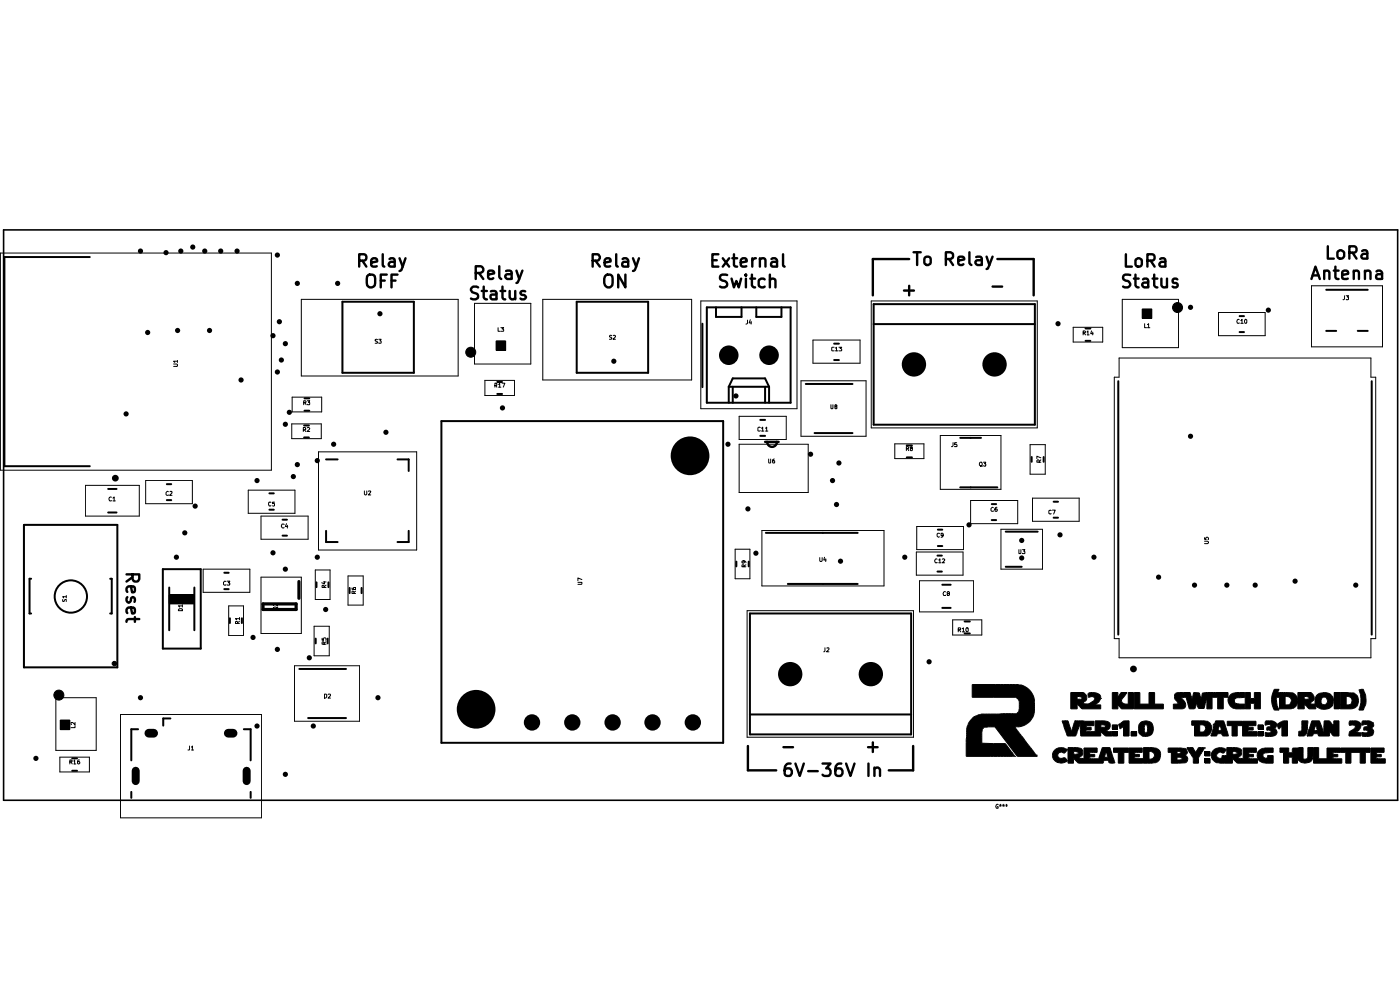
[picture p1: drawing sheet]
<svg xmlns="http://www.w3.org/2000/svg" width="297mm" height="210mm" viewBox="0 0 297 210" stroke-linecap="round" stroke-linejoin="round" font-family="sans-serif">
<g fill="none" stroke="#000" stroke-width=".21">
<path d="M.1 53.7h57.5v46h-57.5zM36.8 77.2h.7l.2 .2-.1 .3h-.8M37.7 76.6h-.9l.3 .3M37.7 76.5v.4M63.9 63.5h33.3v16.3h-33.3zM80.1 72.1h-.5v.2l.5 .3-.1 .2h-.4M80.3 72h.6l-.3 .3 .3 .1v.3h-.6M100.7 64.3h11.9v12.9h-11.9zM105.2 72.3h2.1v2h-2.1zM105.7 69.5v.8h.4M106.3 69.5h.5l-.3 .3 .3 .1v.3l-.5 .1M115.1 63.5h31.6v17.1h-31.6z"/>
<path d="M129.8 71.2l-.3-.1-.2 .2 .5 .4-.1 .3h-.4M130.1 71.2h.5v.3l-.6 .5h.6M148.7 63.8h20.4v22.9h-20.4zM158.6 67.9v.7l-.4 .1M159.2 67.8l-.3 .7h.5M159.3 68.2v.5M172.5 72.1h10v4.9h-10zM177 73.7h-.6v.6l.6 .1M177.2 73.8l.3-.1v.7M177.2 74.4h.5M178 73.7h.6l-.4 .2 .4 .2v.2l-.6 .1M184.8 63.8h35.2v27h-35.2z"/>
<path d="M227.7 69.4h6.2v3.2h-6.2zM229.8 70.6h.4l.1-.2-.2-.2h-.3v.8M230 70.6l.3 .4M230.6 70.4l.2-.2v.8M230.6 71h.5M231.6 70.2l-.2 .6h.5M231.8 70.4v.6M237.4 75.9h53.4v4.1h1v55.5h-1v4h-53.4v-4h-1v-55.5h1zM238.1 63.5h11.9v10.2h-11.9zM242.3 65.5h2v2.1h-2zM242.8 68.7v.8h.4M243.4 68.8l.3-.1v.8"/>
<path d="M243.4 69.5h.5M258.5 66.3h9.9v4.9h-9.9zM262.9 67.8l-.2-.1a.5 .5 0 0 0-.1 .9l.3-.1M263.2 68l.3-.3v.9M263.2 68.6h.5M264.1 67.8l.2-.1 .2 .2-.1 .6a.39 .39 0 0 1-.4-.2 .39 .39 0 0 1 .1-.5zM278.2 60.6h15.1v13h-15.1zM285.2 62.7v.7l-.3 .2M285.6 62.7h.5l-.3 .3 .3 .1v.4h-.5M61.9 89.9h6.3v3.1h-6.3zM62 84.2h6.2v3.2h-6.2zM64.3 91.2l.6-.1v-.3l-.6-.1v.8"/>
<path d="M64.4 85.4h.5v-.2l-.1-.2h-.4v.9M64.6 91.2l.3 .3M64.7 85.4l.2 .5M65.2 85h.5l-.3 .3 .3 .1v.4h-.5M65.2 90.8l.3-.1 .2 .2-.6 .6h.6M67.6 95.8h20.8v20.9h-20.8zM102.9 80.7h6.2v3.2h-6.2zM105 81.8l.4-.1-.1-.4h-.3v.8M105.2 81.8l.2 .3M105.7 81.5l.3-.2v.8M105.7 82.1h.6M106.5 81.3h.6l-.3 .8"/>
<path d="M156.8 88.3h10v4.9h-10zM156.8 94.2h14.6v10.3h-14.6zM161.3 90.7l-.3-.1-.2 .2v.6h.5M161.5 90.8l.3-.2v.8M161.5 91.4h.6M162.4 90.8l.2-.2v.8M162.4 91.4h.5M163.1 97.4l.1 .8 .3-.1v-.7M164.3 97.4l-.4 .1v.6h.4v-.4h-.3l-.1 .2M169.9 80.8h13.8v11.7h-13.8zM176.3 85.9l.1 .8 .3-.1v-.7M177.2 86.3l-.1-.4h.4v.3l-.4 .2v.2l.4 .1v-.3l-.1-.1"/>
<path d="M189.8 94.1h6.2v3.2h-6.2zM192.3 95.2h.4l.1-.3-.2-.2h-.3v.9M192.5 95.2l.3 .4M193.3 95.1l-.2-.3h.4v.3l-.4 .1 .1 .4 .3-.1v-.3l-.1-.1M199.5 92.4h12.8v11.4h-12.8zM202.2 93.9v.7l-.4 .1M202.9 93.9h-.4v.4l.4-.1 .1 .5h-.5M207.9 98.1l.4-.1 .1 .6-.2 .3-.4-.3zM207.9 98.7l.5 .3M208.6 98h.5l-.2 .4 .2 .1v.3h-.5M218.5 94.3h3.2v6.3h-3.2zM220.5 98v-.3l-.4-.2-.1 .2v.3h.8"/>
<path d="M220.8 97.1l-.8-.3v.5M220.8 97.5l-.3 .4M18.1 103h11.4v6.5h-11.4zM23.6 105.5l-.1-.1a.47 .47 0 0 0-.4 .3 .47 .47 0 0 0 .2 .6l.3-.1M24 105.7l.2-.3v.9M24 106.3h.5M30.9 101.9h9.9v4.9h-9.9zM35.7 104.3l-.2-.1-.3 .3v.4l.2 .2 .3-.1M36.1 104.3l.3-.1 .1 .4-.5 .5h.5M52.7 104h9.9v4.9h-9.9zM55.4 109.5h10v4.9h-10zM57.5 106.6l-.4-.1-.1 .2 .1 .6h.4"/>
<path d="M58.3 106.5h-.5v.3h.5v.5h-.5M60.3 111.3l-.4-.1a.44 .44 0 0 0-.1 .5 .44 .44 0 0 0 .5 .2M60.8 111.1l-.3 .6h.5M61 111.4v.6M77.3 104.1v.7l.2 .2 .3-.2v-.7M78.1 104.2h.6l-.6 .8h.6M156 116.5h3.1v6.3h-3.1zM157.7 119h.2v.4h-.5v-.4h.2h.5l.1 .4M158.2 119.8l-.4 .3M161.6 112.5h25.9v11.8h-25.9zM173.9 118.3v.7l.2 .1 .3-.1v-.7M174.9 118.2l-.1 .6h.5"/>
<path d="M175.2 118.5v.6M194.4 117.1h9.9v4.9h-9.9zM194.5 111.7h9.9v4.9h-9.9zM198.8 118.6l-.2-.1a.48 .48 0 0 0-.3 .4 .48 .48 0 0 0 .2 .5l.3-.1M199.1 118.8l.3-.3v.9M199.1 119.4h.5M199.3 113.2l-.3-.1-.2 .2v.4l.3 .3 .2-.1M199.9 118.6h.5v.3l-.5 .5h.5M200.1 113.5l-.1 .1h-.4v-.5l.5 .1-.1 .7-.4 .1M205.9 106.2h10v4.9h-10zM210.7 107.7l-.2-.1-.3 .3v.4l.2 .2 .3-.1M211.5 107.6l-.4 .3v.5l.4 .1v-.6h-.3l-.1 .2"/>
<path d="M212.3 112.3h8.8v8.4h-8.8zM216.2 116.6v.8l.4-.1v-.7M216.9 116.6h.5l-.2 .3 .2 .1v.3h-.5M219 105.7h9.9v4.9h-9.9zM223 108.3l-.2-.1-.3 .2v.5l.3 .2 .2-.1M223.3 108.2h.6l-.4 .9M255.5 114.8h.7l.2 .2-.2 .3h-.7M255.5 114v.4l.4 .1-.1-.4 .4-.1 .2 .1-.1 .4M13.3 127.2l.1 .4 .2-.1 .2-.3h.3v.4M14.1 126.6h-.8l.2 .2M14.1 126.3v.5M35.9 126.2h5.3v1.9h-5.3z"/>
<path d="M37.9 129.2l.6-.1 .2 .1v.3h-.9zM38.7 128.5h-.9l.3 .3M38.7 128.3v.5M43.1 120.7h9.9v4.9h-9.9zM47.9 123.4l-.2-.1-.3 .2v.5l.2 .1 .3-.1M48.2 123.3h.6l-.4 .3h.3v.5l-.5-.1M48.5 128.5h3.1v6.3h-3.1zM50.4 132.2v-.3l-.4-.1v.4h.8M50.8 131.2h-.8l.2 .3M50.8 131.8l-.4 .3M50.8 131v.5M55.4 122.4h8.5v12h-8.5z"/>
<path d="M58 128.9l.5-.1 .3 .1a.47 .47 0 0 1-.3 .5 .47 .47 0 0 1-.5-.2zM58.8 128v.5l-.5-.5-.3 .1 .1 .3M58.9 128.8l-.3 .4M66.6 132.8h3.2v6.3h-3.2zM66.9 120.9h3.1v6.3h-3.1zM68.3 135.4v.4h.4l-.1-.3 .4-.2 .2 .2-.1 .3M68.6 123.4h.6M68.7 136.7v-.6h-.3l-.1 .6h.9M68.7 124.6v-.3l-.1-.2-.3 .1v.4h.9M68.8 123.4v.5l-.6-.3M69.2 136.1l-.5 .3M69.2 124.1l-.5 .4"/>
<path d="M73.8 122.2h3.2v6.2h-3.2zM74.7 124.7v.3l.1 .1h.6v-.5h-.4l-.1 .3 .2 .2M75.1 125.9v-.3l-.3-.2-.1 .5h.7M75.4 125.4l-.3 .2M122.6 123.5h.8v.5h-.8M123.4 122.9l-.8-.3v.6M157.8 120.2l-.1-.4-.3 .1v.3h.8M158.5 129.5h35.3v26.9h-35.3zM175 137.4v.7l-.2 .2M175.4 137.5l.4-.1 .1 .4-.6 .5h.6M195.1 123.2h11.4v6.6h-11.4zM200.6 125.6a.43 .43 0 0 0-.5 .2 .43 .43 0 0 0 .1 .5l.4-.1"/>
<path d="M201.1 125.9l-.2-.3 .4-.1 .1 .2-.4 .2-.1 .3 .1 .1h.3l.1-.3-.1-.1M202.1 131.5h6.2v3.2h-6.2zM203.3 133.6l.5-.1v-.2l-.5-.1v.8M203.5 133.6l.3 .4M204.1 133.3l.3-.1v.8M204.1 134h.5M205 133.3h.4v.6l-.2 .1-.2-.1-.1-.2zM11.9 148h8.5v11.2h-8.5zM12.8 152.7h2v2.1h-2zM15.9 153.9v.4h-.8M15.9 153.2v.6l-.5-.6h-.3l.1 .5M25.6 151.6h29.9v21.9h-29.9z"/>
<path d="M40.2 158.2v.8l-.3 .1M40.6 158.5l.2-.3v.9M40.6 159.1h.5M62.5 141.2h13.8v11.8h-13.8zM68.8 147.2h.4a.48 .48 0 0 1 .1 .6 .48 .48 0 0 1-.5 .3zM69.6 147.3h.5v.3l-.5 .5h.5M215.3 154.3h.1M215.3 154.3l4.6 5.9M215.7 151.3h.1M215.7 148.1h.1M215.7 151.3l-7.6 .2a3.8 3.8 0 0 0-3 2.7l-.1 6.2h10.3M215.8 151.3h.1"/>
<path d="M215.8 151.3l.3-.3 .1-.6v-1.6l-.2-.5-.5-.4h-9.3v-2.7h9.8a3.9 3.9 0 0 1 3.5 3.1v2.8a3.8 3.8 0 0 1-4.2 3.1v.1M226 152.9h.1M226.4 156h.1M226.4 159h.1M226.4 159a1.83 1.83 0 0 0-2.2-.2 1.83 1.83 0 0 0-.8 2.2l.9 .7M226.4 159l-.6 .8-.6-.3a.74 .74 0 0 0-.7 1 .74 .74 0 0 0 1.2 .2l.4 .3 .3 .4M226.6 158.6a4.1 4.1 0 0 1 2.9 .3 1.12 1.12 0 0 1-.6 1.8l.2 .2 .9 .1v-2.3h2.7v.9l-1.6 .1v.2l.3 .1h.8v.5h-.8l-.3 .1v.3l2 .1 .7-2.4h1.7l1.1 3.2-1.1 .1-.2-.1-.2-.4-.7-.1-.3 .2-.1 .4h-5.2l-1-1v1h-1.2zM226.6 159.7h1.2M227.2 147.7h1.7l.5 .1 .1 .3M227.2 155.1h.1M227.2 155.1l-.6-2.2h-1.3l1.1 3.1M227.7 154.1h.1"/>
<path d="M227.7 154.1l-.5 1M227.8 159.5a.71 .71 0 0 1 1 .4l-.8 .1-.2-.1zM228 152.9h.1M228 152.9l4.1 .1v.9l-1.7 .1M228 152.9l-.3 1.2M228.5 147.7v.6h.2h.6l.2-.2M229 148.3h.1M229.5 148.1h.1M229.7 149h.1M229.7 149l.1 .2 .7 .2M229.9 148.9h.1M230.3 148.7h.1"/>
<path d="M230.3 148.7l-.6 .3M230.4 154h.1M230.4 154l.1 .3h1v.6h-1v.3h1.8v-2.3a4.1 4.1 0 0 1 3 .3 1.13 1.13 0 0 1-.5 1.8l1.1 .2v.9h-1.4l-1-.9v.9h-4.2l-.1-2.8-1 2.8-1.8-.1M230.5 149.4h.1M231.1 159.8h.1M232.3 154h1.2M233.5 148.2h.1M233.5 148.2a1.01 1.01 0 0 0-1-1.2 1.4 1.4 0 0 0-1.7 .2l.1 .7h.2a.74 .74 0 0 1 1.1 .4l-.3 .5-.7 .4-.7 .2M233.5 148.2a2.01 2.01 0 0 1-1.3 1.3h1.3v.9h-4l-1-1.1v1.1h-1.3v-3.5h2.7l.6 .8v.6l-.2 .4M233.6 153.8h.8l.1 .1v.3l-.9 .1zM234.5 154.2h.1M234.7 159.6h.1"/>
<path d="M234.7 159.6l.3 1h-1.8M234.7 159.6l-.4 1M236 146.9h1.2v1l.6-1h1.3l-.9 1.2a.65 .65 0 0 0 .1 1.1l1.1 .2v-2.5h1.1v3.5h-2.6l-.7-.9v.9h-1.2zM236 153.8h1.1v.9h-1.1zM236 155.2h1.1v.9h-1.1zM236.2 158.7h3.2v.9h-1v2.3h-1.2v-2.3h-1zM237.3 153.7h.1M237.3 153.7l1-.7 1.2-.1v3.2h-1.2v-2l-.7 .5zM237.8 148.6h.1M239.5 158.7h2.8v.9h-1.5l-.2 .2v.1l.4 .1h.7v.5h-.8l-.3 .1v.2l.5 .2h1.5v-2.4h1.9a1.64 1.64 0 0 1 1.6 .8 1.64 1.64 0 0 1-.1 1.8l-.8 .6-.8 .1h-4.9zM239.9 155.2h1.2v.9h-1.2zM240.6 159.8h.1"/>
<path d="M240.6 146.9h1.2v2.5h2v-2.5h1.1v2.5h1.9v1h-6.2zM241.6 154.7h1.1M242.7 154.7h.1M242.9 153.8h.3l.2 .4v1l-.3 .3-.2-.1a1.76 1.76 0 0 1 0-1.6zM247.8 158.7h3.7l.4 .8v.3l-.4 .5a.83 .83 0 0 1 .5 .7 .83 .83 0 0 1-.5 .8l-3 .1v-2.3h-.7zM248.5 159.7h1.2M249.2 147.3l.3-.3 .4-.1h2.6l.4 1.4 .3-1.4 1.2 .1 .4 1.3 .2-1.1 .2-.2 5.3-.1v1h-1v2.5h-1.2v-2.5h-1.2v2.5h-1.1v-2.4l-.6 2.3h-1.1l-.5-1.3-.2 1.2-.3 .2h-1l-.7-2.5-.9 .1v.2a1.39 1.39 0 0 1 .7 1.9l-.5 .3h-2v-1l1-.1-.1-.4a1.66 1.66 0 0 1-.6-1.6zM250 159.9h.1M250.5 159.8h.1M250.5 159.8v-.2l-.3-.2-.5 .1v.4h.3M250.5 159.8l-.5 .1M251.8 158.7h.1"/>
<path d="M251.8 158.7l1.3-.1 .5 .9 .7-.9 1.3 .1M251.8 158.7l.9 1.4a1.83 1.83 0 0 1 .5 1.8h1.1a2.21 2.21 0 0 1 .6-2.2l.7-1M252.8 152.9h2.7a1.65 1.65 0 0 1 1.6 1.3 1.65 1.65 0 0 1-.9 1.8l-2.8 .1v-2.3h-.6zM252.9 148.3h.1M253.1 147.6h.1M255.1 147.1h.1M255.5 155.1h.1M255.5 155.1a.78 .78 0 0 0 .2-.8 .78 .78 0 0 0-.6-.5h-.6v1.5M255.5 155.1l-.2 .2h-1.9M255.6 158.7h.1M255.6 159.4h1.1v1h-1.1zM257.3 154.9h1.1"/>
<path d="M257.4 159.2a2.27 2.27 0 0 1 2.8-.2l-.7 .8-.6-.3a.69 .69 0 0 0-.8 .6 .69 .69 0 0 0 .6 .8l.5-.1v-.5h1.1v-1.7a4.1 4.1 0 0 1 2.9 .3l.2 .2v.9l-.7 .7 .1 .2 .9 .1v-2.3h2.8v.9h-1.5l-.2 .2v.1l.4 .1h.7v.5h-.8l-.3 .1v.2l.5 .2h1.5v.9h-4.3l-1-1v1h-2.7a1.66 1.66 0 0 1-1.6-.9 1.66 1.66 0 0 1 .2-1.8zM257.8 153.6l-.4 .1v.6l.2 .1 .3-.1v-.3h-.2M257.9 152.9h1.7l1 3.2h-1.1l-.4-.5h-.6l-.4 .5h-1.2zM258.1 153.7h.5M258.2 153.9l.1-.1 .2 .1M258.3 153.6v.2M258.4 154.9h.1M258.4 154.9h.7M258.7 153.9h.1M258.7 153.9l.4 1M258.7 153.9l-.3 1M258.8 153.7h.4"/>
<path d="M258.8 153.9l.2-.1 .1 .1M259 153.6v.2M259.1 154.9h.1M259.4 153.7h.4M259.5 153.9l.1-.1 .2 .1M259.6 153.6v.2M260.3 159.7h1.2M260.3 153h3.2v.9h-1v2.2h-1.1v-2.2h-1.1zM261.5 159.6a.62 .62 0 0 1 1 .3l-.8 .1-.2-.1zM261.9 149h.1M262 148.2h.1M262 148.2l.4-.2 1.7-.1v-1a4.6 4.6 0 0 0-2.9 .3 1.77 1.77 0 0 0-.6 1.9 1.77 1.77 0 0 0 1.6 1.3h1.9v-1a3.2 3.2 0 0 1-2.2-.4"/>
<path d="M262 148.2l-.1 .2v.6M263.6 153h2.8v.9l-1.6 .1v.3h1.1v.6h-1.1v.2l1.9 .1v.9h-3.1zM264.2 146.9h1.1v1.3h.8v-1.3h1.3v3.5h-1.3v-1.2h-.8v1.2h-1.1zM264.8 154h.1M264.8 159.8h.1M266.9 153.8h1.1v.9h-1.1zM266.9 155.2h1.1v.9h-1.1zM268.7 154.6h.1M270.3 146.2h1.1l-.3 .7 3.2 .1a1.89 1.89 0 0 1 .6 2.9l-.4 .3-.7 .2h-2.4v-2.5h-.6v.5a3.9 3.9 0 0 0 .6 2.2h-1.1a4.4 4.4 0 0 1 0-4.4zM270.4 154.4h.1M270.4 154.4l-.1 .1a.84 .84 0 0 1 .6 .9 .84 .84 0 0 1-.7 .7h-1.8v-.7h1.1l.2-.1-.3-.4h-.7v-.6l.6-.1 .3-.3a.8 .8 0 0 0-1.2-.1v-.6l.2-.3h1.3l.4 .2 .6 .6a2.55 2.55 0 0 1 2.2-.8v3.2h-1.2v-2l-.6 .5M270.4 154.4l.5-.6 .4 .8"/>
<path d="M271.2 150.3h.1M271.3 154.6h.1M271.4 149.5h1.9a.95 .95 0 0 0 .6-1.2 .95 .95 0 0 0-1.3-.6v1.8M275.3 147.7h1.9l.3 .1 .2 .3M276.2 152.9h1.3l-.1 1.7a1.47 1.47 0 0 1-.8 1.5h-1.1v-.9l.4-.1 .3-.2zM276.7 147.7v.5l.2 .1h.6l.2-.2M277.2 148.3h.1M277.3 156.1h.1M277.6 154.9l.7-2h1.6l.9 2.7 .1-2.7h1.1l.9 1.1 .1-1.1h1.1v3.2h-1.2l-.9-1.1v1.1h-2.3l-.2-.5h-.7l-.4 .5h-1.1M277.6 154.9l-.3 1.2M277.6 154.9h1.1M277.7 148.1h.1"/>
<path d="M277.9 149h.1M277.9 149l.3 .4h.8v-1.1a1.68 1.68 0 0 1 1.9-1.4 1.81 1.81 0 0 1 2 2 1.81 1.81 0 0 1-2.3 1.6l-1.2-.6M278 148.9h.1M278 148.9a.93 .93 0 0 0 .8-.7 .93 .93 0 0 0-.3-1l-.4-.3h-2.8v3.5h1.4v-1.1l1 1.1h1.4v-.7l.3 .2M278 148.9l-.1 .1M278.6 158.6h1.1v2.4h1.8v-2.3h2.8v.9l-1.6 .1v.2l.3 .1h.8v.5h-.9l-.2 .1v.3l1.9 .1v.9h-6zM278.7 154.9h.1M278.7 154.9h.8M279 148.7h1.2M279.1 153.9h.1M279.1 153.9l.4 1M279.1 153.9l-.4 1"/>
<path d="M279.4 149.9h.1M279.5 154.9h.1M280.5 148a.77 .77 0 0 1 1 .3 .77 .77 0 0 1-.2 1 .77 .77 0 0 1-1.1-.2v-.5zM281.4 149.3h.1M282.7 159.8h.1M283 146.9h1.1v3.5h-1.1zM284.3 146.9l2 .1a1.62 1.62 0 0 1 1.8 2.2 1.48 1.48 0 0 1-1.4 1.2h-2.4zM284.3 149.5l2.1-.1 .3-.1 .2-.7a.96 .96 0 0 0-1.3-.9v1.8M284.4 158.7h6.3v.9h-1.1v2.3h-1.1v-2.3h-1.9v2.3h-1.1v-2.3h-1.1zM286.3 153.8h.1M286.3 153l1.5-.1a1.17 1.17 0 0 1 .9 1.2 1.17 1.17 0 0 1-.9 1.1l-.4 .2h1.3v.7h-2.5l.1-.8 .3-.3a1.12 1.12 0 0 0 .9-1l-.6-.2h-.6zM288.3 146.3l.9-.1a4.7 4.7 0 0 1 0 4.4h-.9a5.4 5.4 0 0 0 0-4.3z"/>
<path d="M289.3 154.6h.1M290.8 158.7h2.8v.9l-1.7 .1v.2l.3 .1h.8v.5h-.8l-.3 .1v.2l.5 .2h1.5v.9h-3.1zM291 154.6h.1M291.3 153.3h.1M291.3 153.3l-.8-.4h-1.4l-.1 .1-.1 .8h.4a.6 .6 0 0 1 .9 .1l-.1 .2-.6 .1-.2 .1v.6h.7l.2 .3-.2 .2h-1.1l.1 .7a3.4 3.4 0 0 0 2.2-.1l.1-.4a.71 .71 0 0 0-.3-1M291.3 153.3l.1 .7-.4 .6M291.9 159.8h.1M12.7 160.6h6.3v3.1h-6.3zM14.8 161.6h.4v-.4h-.4v.9M15.1 161.6l.2 .5M15.7 161.5l.1-.3v.9M15.7 162.1h.4"/>
<path d="M16.8 161.2l-.3 .1-.1 .6 .2 .2 .3-.2-.1-.4h-.3l-.1 .2M211.8 170.7l-.1-.1a.48 .48 0 0 0-.4 .3 .48 .48 0 0 0 .1 .5h.4v-.3h-.2M212 170.8h.4M212.1 171l.2-.1v.1M212.3 170.6v.3M212.7 170.8h.4M212.8 171l.1-.1 .1 .1M212.9 170.6v.3M213.4 170.8h.3M213.4 171l.1-.1 .1 .1M213.5 170.6v.3M215.3 160.4h.1"/>
<path d="M219.9 160.2h.1M219.9 160.2l.1 .2h-4.2l-4.7-6.2h-1.5a1.17 1.17 0 0 0-1.3 1.1v2.3l5 .1 2 2.7M224.3 161.7h.1M226.4 161.4h.1M226.4 161.4l-.3 .2a2.49 2.49 0 0 1-1.8 .1M244.7 160.8h.1M244.7 160.8a.78 .78 0 0 0 .2-.8 .78 .78 0 0 0-.6-.6h-.5v1.6M244.7 160.8l-.6 .2h-4.6M248.5 161h1.2M249.9 160.6l.8 .2 .1 .2-.4 .2h-.6l-.1-.3zM251.5 160.3h.1M255.6 161h1.1v.9h-1.1z"/>
<path d="M268.1 160.7h.1M268.1 160.7l-.2-.5 .2-.3 .3-.2 1.7-.1v-.9h-1.8a1.61 1.61 0 0 0-1.6 1.7 1.61 1.61 0 0 0 1.8 1.5h1.6v-1.6h-1.2v.5l-.3 .1M268.1 160.7l.5 .2M268.6 160.9h.1M275.3 161.4h.1M275.3 161h.1M275.3 161a1.89 1.89 0 0 0 3.1 .1l.2-.8v-1.7h-1.1v1.8a.63 .63 0 0 1-.4 .6 .63 .63 0 0 1-.7 0v-2.4l-2.1 .1-.1 .2v.8h-.8v-1h-1.9v.9h.8v2.3h1.1v-1.3h.8v1.3h1.1v-.5M275.3 161v.4M282.7 160.6h.1"/>
<circle cx="99.9" cy="74.7" r="1.06"/>
<circle cx="249.8" cy="65.2" r="1.06"/>
<circle cx="12.5" cy="147.4" r="1.06"/>
<circle cx="24.3" cy="140.8" r=".47"/>
<circle cx="243.1" cy="154.6" r="1.7"/>
</g>
<path d="M.8 48.8h295.7v121h-295.7z" fill="none" stroke="#000" stroke-width=".34"/>
<g fill="none" stroke="#000" stroke-width=".51">
<path d="M76.2 55.3h1a.7 .7 0 0 0 .5-.7 .7 .7 0 0 0-.5-.7h-1v2.7M76.9 55.3l.8 1.3M77.9 58.6a.94 .94 0 0 1 1-.3 .94 .94 0 0 1 .7 .8v.9a.89 .89 0 0 1-.9 1 .89 .89 0 0 1-.9-1zM78.7 55.7l1.3-.2-.1-.6-.2-.1h-.5l-.5 .4v1l.5 .4 .7-.1M80.8 59.5h.8M81.2 53.9v2.3l.1 .3 .2 .1M82 58.3h-1.2v2.7M82.6 54.9l.3-.1h.5l.3 .1v1.7M83.1 59.5h.8M83.7 55.5h-.8a.54 .54 0 0 0-.4 .4 .54 .54 0 0 0 .1 .6h1.1M84.3 58.3h-1.2v2.7M84.8 54.8l.6 1.8"/>
<path d="M86 54.8l-.8 2.4-.4 .3M100.9 57.9h1a.73 .73 0 0 0 .7-.7 .73 .73 0 0 0-.7-.7h-1v2.7M101.6 57.9l.9 1.3M103.5 58.3l1.3-.3-.2-.5-.7-.1-.3 .1-.1 .2 .1 1.3 .3 .2h.5l.2-.2M105.9 56.5v2.3l.4 .4M107.4 57.5h1l.1 .2v1.5M108.5 58l-.2 .2-.9 .1a.54 .54 0 0 0-.2 .5 .54 .54 0 0 0 .4 .4h.7l.2-.2M109.6 57.4l.6 1.8M110.8 57.4l-.9 2.4-.3 .2M125.7 55.3h1a.7 .7 0 0 0 .6-.7 .7 .7 0 0 0-.6-.7h-1v2.7M126.3 55.3l1 1.3M128.3 55.7l1.2-.2v-.6l-.3-.1h-.5l-.4 .4v1l.4 .4 .8-.1"/>
<path d="M128.4 58.6a.88 .88 0 0 1 .9-.4 .88 .88 0 0 1 .7 .9v.9a.9 .9 0 0 1-1.1 1l-.3-.2a1.9 1.9 0 0 1-.2-2.2zM130.7 53.9v2.3l.1 .3 .3 .1M132.1 54.9l.2-.1h.5l.3 .1 .2 .3v1.4M132.7 58.3v2.7l-1.6-2.7v2.7M133.3 55.5h-1a.55 .55 0 0 0-.3 .5 .55 .55 0 0 0 .3 .6l1-.1M134.3 54.8l.7 1.8M135.6 54.8l-.9 2.4-.4 .3M151.1 55.2h1M152.4 53.9h-1.3v2.7h1.3M153.3 54.8l1.4 1.8M154.3 58.3a1.24 1.24 0 0 0-1.5 .2 .68 .68 0 0 0 .4 1 .89 .89 0 0 1 1.1 1l-.1 .2-.4 .3h-.7l-.4-.2M154.7 54.8l-1.4 1.8"/>
<path d="M155.2 59.1l.5 1.9 .5-1.4 .5 1.4 .5-1.9M155.4 54.8h1M155.7 53.9v2.3l.2 .3 .5 .1M157.1 55.7l1.3-.2-.1-.6-.2-.1h-.5l-.5 .4v1l.5 .4 .7-.1M158.2 58.3h-.1l.1 .2v-.2v.2M158.2 59.1v1.9M159.2 59.1h1M159.5 58.3v2.2l.4 .5h.3M159.6 54.8v1.8M160.4 54.8l-.7 .2-.1 .3M161.2 55a.69 .69 0 0 1 1.2 .2v1.4M161.2 54.8v1.8"/>
<path d="M162.2 59.3a.86 .86 0 0 0-1.2 .1v1.1a.87 .87 0 0 0 1 .5l.2-.2M163.3 59.4a.69 .69 0 0 1 1.2 .1v1.5M163.3 58.3v2.7M163.7 54.9l.2-.1h.5l.3 .1 .1 .3v1.4M164.8 55.5h-.9a.55 .55 0 0 0-.3 .5 .55 .55 0 0 0 .3 .6l.9-.1M166.1 53.9v2.3l.1 .3 .3 .1M192.9 54.9h-7.7v7.8M193.8 53.5h1.5M194.6 53.5v2.7M196.2 54.7a.72 .72 0 0 1 .7-.3 .72 .72 0 0 1 .5 .5v.8a.7 .7 0 0 1-.6 .5 .7 .7 0 0 1-.7-.5zM200.7 54.9h1l.2-.1a.72 .72 0 0 0 .3-.7 .72 .72 0 0 0-.5-.6h-1v2.7M201.3 54.9l.9 1.3"/>
<path d="M203.3 55.3l1.3-.3-.2-.5-.8-.1-.2 .1-.1 .3 .1 1.2 .2 .2h.5l.3-.2M205.7 53.5v2.3l.4 .4M207.1 54.5h1l.2 .3v1.4M208.3 55l-.3 .2-.9 .1a.54 .54 0 0 0-.2 .5 .54 .54 0 0 0 .4 .4h.7l.3-.2M209.3 54.4l.6 1.8M210.6 54.4l-1 2.4-.3 .3M211.6 54.9h7.7v7.8M238.8 53.9v2.7h1.3M239.8 58.3a1.04 1.04 0 0 0-1.5 .5 .6 .6 0 0 0 .5 .7 .89 .89 0 0 1 1 1l-.5 .5h-.7l-.3-.2M240.5 59.1h1.1M240.9 58.3v2.2l.4 .5h.3M241 55a.72 .72 0 0 1 .7-.2 .72 .72 0 0 1 .5 .5v.7a.7 .7 0 0 1-.6 .6 .7 .7 0 0 1-.7-.6z"/>
<path d="M242.5 59.3l.2-.2h.5l.3 .2 .1 1.7M243.4 55.3h1a.7 .7 0 0 0 .6-.7 .7 .7 0 0 0-.6-.7h-1v2.7M243.6 59.8l-.3 .1-.8 .1a.54 .54 0 0 0-.2 .6 .54 .54 0 0 0 .4 .4h.6l.3-.2M244.1 55.3l.8 1.3M244.5 59.1h1M244.9 58.3v2.2l.4 .5h.2M246.1 54.9l.3-.1h.5l.2 .1 .1 1.7M246.4 59.1v1.4l.1 .3 .7 .2 .4-.3M247.2 55.5h-.8a.54 .54 0 0 0-.4 .4 .54 .54 0 0 0 .1 .6h1.1M247.6 59.1v1.9M249.8 59.3l-.7-.2-.3 .4v.4l1 .3v.6l-.3 .2h-.5l-.2-.2M278.2 59.2l.9-2.6 .9 2.6"/>
<path d="M278.5 58.4h1.2M280.9 57.7l.4-.3 .6 .2 .1 1.6M280.9 57.4v1.8M281.7 52.2v2.7h1.3M283 57.4h1M283.3 56.6v2.2l.2 .3 .5 .1M283.8 53.3a.8 .8 0 0 1 1.4 .3v.8a.76 .76 0 0 1-.8 .5 .76 .76 0 0 1-.7-.5zM284.7 58.3l1.3-.2-.1-.5-.2-.2-.9 .2-.1 1.2 .1 .3 .4 .1 .7-.1M286.3 53.6h1a.7 .7 0 0 0 .5-.7 .7 .7 0 0 0-.5-.7h-1v2.7M286.9 53.6l.9 1.3M287.2 57.7l.3-.3 .7 .2 .1 1.6M287.2 57.4v1.8"/>
<path d="M289 53.3l.2-.2h.5l.3 .2 .1 1.6M289.6 57.7a.69 .69 0 0 1 1.1 .1v1.4M289.6 57.4v1.8M290.1 53.8h-.9a.54 .54 0 0 0-.4 .4 .54 .54 0 0 0 .2 .6h1.1M292 57.6l.3-.2h.5l.2 .2 .2 .2v1.4M293.2 58.1l-.9 .1a.55 .55 0 0 0-.4 .5 .55 .55 0 0 0 .4 .5l.9-.1M101.4 61l-.3-.2h-.7l-.3 .2a.62 .62 0 0 0 .1 1l1 .3a.67 .67 0 0 1 .2 .7 .67 .67 0 0 1-.5 .5l-1-.2M102.2 61.7h1.1M102.6 60.8v2.3l.4 .4h.3M104.1 61.8h1.1l.1 .3v1.4M105.3 62.3l-.2 .2h-.7a.54 .54 0 0 0-.4 .5 .54 .54 0 0 0 .4 .5h.7l.2-.2M106.2 61.7h1"/>
<path d="M106.6 60.8v2.3l.1 .2 .5 .2M108.1 61.7v1.4a.67 .67 0 0 0 .6 .4 .67 .67 0 0 0 .6-.3M109.3 61.7v1.8M111.4 61.8a.65 .65 0 0 0-1 .4l.2 .3a.88 .88 0 0 1 1 .6l-.4 .4h-.5l-.3-.2M191.8 61.6h2.1M192.9 60.6v2.1M210.6 60.8h2M162.3 93.7h2.9M162.8 93.8a1.02 1.02 0 0 0 1 1 1.02 1.02 0 0 0 1-1M26.8 121.8h2.7v1.1l-.1 .2a.72 .72 0 0 1-.7 .3 .72 .72 0 0 1-.6-.5v-1.1M27 126.7l-.2 .2v.5l.5 .4a.62 .62 0 0 0 .5-.7l.1-.3 .4-.1a.72 .72 0 0 1 .2 1M27.8 124.4l.2 1.2h.5l.1-.8-.3-.4h-1l-.3 .1-.2 .3v.5l.2 .3"/>
<path d="M27.8 128.9l.2 1.2 .5-.1 .1-.7-.3-.4h-1l-.3 .1-.2 .3v.5l.2 .2M28.1 122.4l-1.3 1M28.6 130.9v1M29.5 131.3h-2.2l-.3 .1-.2 .5M158.7 158.2v5.2h6M166.2 158.5h2M184.1 158.5h2.1M185.2 157.5v2M193.7 158.2v5.2h-5.1M167.7 162a1 1 0 0 0-1.2 1.1v1.2a.86 .86 0 0 0 1.3 0l.2-.2v-.6l-.3-.4a.99 .99 0 0 0-1.2 .1v.3M168.7 162l1 2.6 .8-2.6M171.4 163.6h2.1"/>
<path d="M174.5 162h1.7l-.9 1 .6 .1 .3 .4v.6l-.3 .4-1 .1-.4-.3M178.5 162a1 1 0 0 0-1.3 1.1l.1 1.2a.86 .86 0 0 0 1.3 0l.1-.2v-.6l-.2-.4a.99 .99 0 0 0-1.2 .1l-.1 .3M179.5 162l.9 2.6 .9-2.6M184.2 162v2.6M185.5 163.1a.69 .69 0 0 1 1.2 .1v1.4M185.5 162.8v1.8"/>
</g>
<g fill="none" stroke="#000" stroke-width=".42">
<path d="M19 54.5h-18.1v44.4h18.1M72.6 64h15.2v15.1h-15.2zM122.3 64h15.2v15.1h-15.2zM149 68.7v13.4M149.9 65.2h17.8v20.2h-17.8zM151.9 65.2v2h5.4v-2M160.4 65.2v2h5.4v-2M177 72.9h1M177 76.4h1M185.3 64.5h34.2v25.6h-34.2zM185.3 68.7h34.2M230.3 72.3h1"/>
<path d="M230.3 69.7h1M263 67.1h.9M263 70.4h.9M281.3 70.2h2.2M281.3 61.5h8.9M288 70.2h2.2M64.5 92.8h1M64.5 90.3h1M64.6 84.5h1M64.6 87.1h1M69.2 97.5h2.4M84.3 97.5h2.4v2.4"/>
<path d="M93.6 89.3h59.8v68.3h-59.8zM105.5 81h1M105.5 83.6h1M154.6 82l.8-1.7h6.9l.9 1.7M154.6 82v3.4M154.6 82h8.6M155.4 82v3.4M161.3 89.1h1M161.3 92.5h1M162.3 82v3.4M163.2 82v3.4M170.9 81.4h9.9"/>
<path d="M172.8 91.9h8M192.4 97h1.1M192.4 94.5h1.1M203.7 92.9h4.4M218.9 96.9v1.1M221.4 96.9v1.1M237.2 80.9v53.7M291 80.9v53.7M5.1 111.3h19.8v30.3h-19.8zM22.9 103.7h1.8M22.9 108.7h1.8M35.4 102.7h.9"/>
<path d="M35.4 106.1h.9M57.1 108.1h1M57.1 104.6h1M59.9 110.2h1M59.9 113.6h1M69.2 112.6v2.4h2.4M86.7 112.6v2.4h-2.4M156.2 119.1v1M158.8 119.1v1M162.5 113h19.4M198.9 117.9h.9M199 115.8h.9"/>
<path d="M199 112.4h.9M203.7 103.4h7.9M210.4 110.3h.9M210.4 106.9h.9M213.4 112.8h6.7M223.5 106.4h1M223.5 109.8h1M6.6 122.8h-.3v7.3h.3M23.4 122.8h.3v7.3h-.3M34.5 120.7h8.1v16.9h-8.1zM35.9 124.6v9.1M41.2 124.6v9.1"/>
<path d="M47.6 121.5h.9M47.6 125h.9M48.8 131.1v1.1M51.3 131.1v1.1M67 135.5v1M67.1 123.5v1M69.5 135.5v1M69.7 123.5v1M74.2 124.7v1.1M76.7 124.7v1.1M159.1 130.1h34.2v25.7h-34.2zM167.1 123.9h14.8"/>
<path d="M198.9 121.2h.9M199.9 124h1.8M199.9 128.9h1.8M204.6 131.8h1.1M204.6 134.4h1.1M213.4 120.2h3.3M29.3 154.7h-1.4v6.6M36.2 152.4h-1.6v1.5M51.7 154.7h1.5v6.6M63.5 141.9h9.9M65.4 152.3h8M159.1 151.6h34.2"/>
<path d="M15.3 160.9h1M15.3 163.5h1M27.9 168v1.2M53.2 168v1.2"/>
<circle cx="15" cy="126.5" r="3.4"/>
</g>
<g fill="#000">
<path d="M105.2 72.3h2.1v2h-2.1zM242.3 65.5h2v2.1h-2zM35.9 126.2h5.3v1.9h-5.3zM12.8 152.7h2v2.1h-2zM206.2 145.2h9.8a3.9 3.9 0 0 1 3.5 3.1v2.8a3.8 3.8 0 0 1-4.2 3.1l4.7 6.2h-4.2l-4.7-6.2h-1.5a1.17 1.17 0 0 0-1.3 1.1v2.3l5 .1 2 2.7h-10.3l.1-5.9a3.8 3.8 0 0 1 2.7-2.9l7.8-.2a.97 .97 0 0 0 .6-1v-1.6l-.2-.5-.5-.4h-9.3zM223.9 158.9a2.1 2.1 0 0 1 2.5 .1l-.6 .8-.6-.3a.74 .74 0 0 0-.7 1 .74 .74 0 0 0 1.2 .2l.3 .1 .4 .6a1.82 1.82 0 0 1-2.2 .3 1.82 1.82 0 0 1-.8-2zM225.3 152.9h1.3l.6 2.2 .8-2.2 4.1 .1v.9l-1.7 .1 .1 .3h1v.6h-1v.3h1.8v-1.2h1.2l.1 .3h.8l.1-.1v-.3a.83 .83 0 0 0-1 0l-1.2 .1v-1.1a4.1 4.1 0 0 1 3 .3 1.13 1.13 0 0 1-.5 1.8l1.1 .2v.9h-1.4l-1-.9v.9h-4.2l-.1-2.8-1 2.8h-1.6l-.3-.2zM226.6 158.6a4.1 4.1 0 0 1 2.9 .3 1.12 1.12 0 0 1-.6 1.8l.2 .2 .9 .1v-2.3h2.7v.9l-1.6 .1v.2l.3 .1h.8v.5h-.8l-.3 .1v.3l2 .1 .1-.4h1.8l-.3-1-.4 1h-1.1l.6-2h1.7l1.1 3.2-1.1 .1-.2-.1-.4-.5h-.5l-.3 .2-.1 .4h-5.2l-1-1v1h-1.2v-2.2h1.2l.2 .3 .7-.1 .1-.2a.88 .88 0 0 0-1-.2v.2h-1.2zM227.2 146.9h2.7a1.1 1.1 0 0 1 .7 1.1 1.1 1.1 0 0 1-.9 1l.1 .2a1.83 1.83 0 0 0 2.4-1.1 1.01 1.01 0 0 0-1.3-.2v-.2a.52 .52 0 0 1-.1-.5 .52 .52 0 0 1 .5-.3 2.18 2.18 0 0 1 2.2 .8 1.82 1.82 0 0 1-1.3 1.8h1.3v.9h-4l-1-1.1v1.1h-1.3v-2.7h1.3v.6h.2h.6l.2-.1-.1-.4-.5-.1h-1.7zM236 155.2h1.1v.9h-1.1zM236 153.8h1.1v.9h-1.1zM236 146.9h1.2v1l.6-1h1.3l-.9 1.2a.65 .65 0 0 0 .1 1.1l1.1 .2v-2.5h1.1v3.5h-2.6l-.7-.9v.9h-1.2z"/>
<path d="M236.2 158.7h3.2v.9h-1v2.3h-1.2v-2.3h-1zM237.3 153.7l1-.7 1.2-.1v3.2h-1.2v-2l-.7 .5zM239.9 155.2h1.2v.9h-1.2zM240.6 146.9h1.2v2.5h2v-2.5h1.1v2.5h1.9v1h-6.2zM242.1 153.2a1.68 1.68 0 0 1 2 0 1.68 1.68 0 0 1 .5 2 1.61 1.61 0 0 1-1.5 1.1 1.61 1.61 0 0 1-1.5-1.1v-.5h1.1v.4l.3 .4 .4-.3v-1l-.1-.4-.2-.1a.86 .86 0 0 0-.4 1h-1.1a1.4 1.4 0 0 1 .5-1.5zM239.5 158.7h2.8v.9h-1.5l-.2 .2v.1l.4 .1h.7v.5h-.8l-.3 .1v.2l.5 .2h1.5v-2.4h1.3a2.06 2.06 0 0 1 2.2 .8 1.75 1.75 0 0 1-.9 2.4l-5.7 .1v-.9h4.6a.81 .81 0 0 0 .8-.7 .81 .81 0 0 0-.6-.9h-.5v1.6h-4.3zM247.8 158.7h3.7l.4 .8v.3l-.4 .5a.83 .83 0 0 1 .5 .7 .83 .83 0 0 1-.5 .8l-3 .1v-.9h1.2l.1 .2h.6l.4-.3a.91 .91 0 0 0-1-.2l-.1 .3h-1.2v-1.3h1.2v.2h.3l.5-.1v-.2l-.3-.2h-.3l-.2 .3-1.9-.1zM251.8 158.7l1.3-.1 .6 .9 .6-.9h1.2l.1 .1-.9 1.3a1.9 1.9 0 0 0-.4 1.9h-1.1a2.5 2.5 0 0 0-1-2.5zM249.2 147.3l.3-.3 .4-.1h2.6l.4 1.4 .3-1.4 1.2 .1 .4 1.3 .2-1.1 .2-.2 5.3-.1v1h-1v2.5h-1.2v-2.5h-1.2v2.5h-1.1v-2.4l-.6 2.3h-1.1l-.5-1.3-.2 1.2-.3 .2h-1l-.7-2.5-.9 .1v.2a1.39 1.39 0 0 1 .7 1.9l-.5 .3h-2v-1l1-.1-.1-.4a1.66 1.66 0 0 1-.6-1.6zM252.8 152.9h2.7a1.65 1.65 0 0 1 1.6 1.3 1.65 1.65 0 0 1-.9 1.8l-2.8 .1v-.8h1.9a.79 .79 0 0 0 .5-.8 .79 .79 0 0 0-.7-.7h-.6v1.5h-1.1v-1.5h-.6zM257.4 159.2a2.27 2.27 0 0 1 2.8-.2l-.7 .8-.6-.3a.69 .69 0 0 0-.8 .6 .69 .69 0 0 0 .6 .8l.5-.1v-.5h1.1v-.6h1.2a.55 .55 0 0 0 .5 .3 .55 .55 0 0 0 .5-.3 .64 .64 0 0 0-1 0h-1.2v-1.1a4.1 4.1 0 0 1 2.9 .3l.2 .2v.9l-.7 .7 .1 .2 .9 .1v-2.3h2.8v.9h-1.5l-.2 .2v.1l.4 .1h.7v.5h-.8l-.3 .1v.2l.5 .2h1.5v.9h-4.3l-1-1v1h-2.7a1.66 1.66 0 0 1-1.6-.9 1.66 1.66 0 0 1 .2-1.8zM257.9 152.9h1.7l1 3.2h-1.1l-.4-.5h-.6l-.4 .5h-1.2l.4-1.2h1.8l-.4-1-.3 1h-1.1z"/>
<path d="M260.3 153h3.2v.9h-1v2.2h-1.1v-2.2h-1.1zM260.9 147.5a1.9 1.9 0 0 1 1.5-.6h1.7v1l-1.7 .1-.4 .2-.1 .2v.6a3.2 3.2 0 0 0 2.2 .4v1h-1.9a1.78 1.78 0 0 1-1.3-2.9zM264.2 146.9h1.1v1.3h.8v-1.3h1.3v3.5h-1.3v-1.2h-.8v1.2h-1.1zM263.6 153h2.8v.9l-1.6 .1v.3h1.1v.6h-1.1v.2l1.9 .1v.9h-3.1zM266.9 155.2h1.1v.9h-1.1zM266.9 153.8h1.1v.9h-1.1zM267 159.3l.8-.6h2.3v.9l-1.7 .1-.4 .2-.1 .3 .2 .5 .5 .2 .3-.1v-.5h1.2v1.6h-1.6a1.62 1.62 0 0 1-1.6-.9 1.62 1.62 0 0 1 .1-1.7zM270.3 146.2h1.1l-.3 .7 3.2 .1a1.89 1.89 0 0 1 .6 2.9l-.4 .3-.7 .2h-2.4v-.9h1.9a.95 .95 0 0 0 .6-1.2 .95 .95 0 0 0-1.3-.6v1.8h-1.2v-1.6h-.6v.5a3.9 3.9 0 0 0 .6 2.2h-1.1a4.4 4.4 0 0 1 0-4.4zM268.5 153l1.4-.1 .8 .4 .2 .4a2.55 2.55 0 0 1 2.2-.8v3.2h-1.2v-2l-.6 .5-.4-.8-.6 .7a.84 .84 0 0 1 .6 .9 .84 .84 0 0 1-.7 .7h-1.8v-.7h1.1l.2-.1-.3-.4h-.7v-.6l.6-.1 .3-.3a.8 .8 0 0 0-1.2-.1zM271.5 158.7h1.9v1h.8v-.8l.1-.2 2.1-.1v2.4a.63 .63 0 0 0 .7 0 .63 .63 0 0 0 .4-.6v-1.8h1.1a3.9 3.9 0 0 1-.4 2.8 1.95 1.95 0 0 1-2.9-.4v.9h-1.1v-1.3h-.8v1.3h-1.1v-2.3h-.8zM276.2 152.9h1.3l-.1 1.7a1.47 1.47 0 0 1-.8 1.5h-1.1v-.9l.6-.2 .1-.1zM275.3 146.9h2.8a1.1 1.1 0 0 1 .2 1.9l-.4 .2 .1 .2 .2 .2h.8v-.7h1.2a.7 .7 0 0 0 .8 .8 .7 .7 0 0 0 .6-.9 .69 .69 0 0 0-.7-.8 .69 .69 0 0 0-.7 .9h-1.2a1.48 1.48 0 0 1 1.5-1.7 1.81 1.81 0 0 1 2.4 1.7 1.81 1.81 0 0 1-2.3 1.8l-.9-.4-.6-.4v.7h-1.4l-1-1.1v1.1h-1.4v-2.7h1.4v.5l.2 .1h.6l.2-.1-.2-.4-.3-.1h-1.9z"/>
<path d="M278.3 152.9h1.6l.9 2.7 .1-2.7h1.1l.9 1.1 .1-1.1h1.1v3.2h-1.2l-.9-1.1v1.1h-2.3l-.2-.5h-.7l-.4 .5h-1.1l.3-1.2h1.9l-.4-1-.4 1h-1.1zM283 146.9h1.1v3.5h-1.1zM284.3 146.9l2 .1a1.62 1.62 0 0 1 1.8 2.2 1.48 1.48 0 0 1-1.4 1.2h-2.4v-.9l2.1-.1 .3-.1 .2-.7a.96 .96 0 0 0-1.3-.9v1.8h-1.3zM286.3 153l1.5-.1a1.17 1.17 0 0 1 .9 1.2 1.17 1.17 0 0 1-.9 1.1l-.4 .2h1.3v.7h-2.5l.1-.8 .3-.3a1.12 1.12 0 0 0 .9-1l-.6-.2h-.6zM288.3 146.3l.9-.1a4.7 4.7 0 0 1 0 4.4h-.9a5.4 5.4 0 0 0 0-4.3zM289 153l1.5-.1a.99 .99 0 0 1 .9 1.1l-.4 .4 .2 .3a.92 .92 0 0 1 .1 1.1 .92 .92 0 0 1-1.1 .4h-1.1l-.2-.4v-.4h1.1l.2-.2-.2-.3h-.7v-.6l.2-.1 .6-.1 .1-.2a.6 .6 0 0 0-.9-.1h-.4zM284.4 158.7h6.3v.9h-1.1v2.3h-1.1v-2.3h-1.9v2.3h-1.1v-2.3h-1.1zM290.8 158.7h2.8v.9l-1.7 .1v.2l.3 .1h.8v.5h-.8l-.3 .1v.2l.5 .2h1.5v.9h-3.1zM255.6 161h1.1v.9h-1.1zM255.6 159.4h1.1v1h-1.1zM278.6 158.6h1.1v2.4h1.8v-2.3h2.8v.9l-1.6 .1v.2l.3 .1h.8v.5h-.9l-.2 .1v.3l1.9 .1v.9h-6z"/>
<circle cx="29.8" cy="53.3" r=".55"/>
<circle cx="35.2" cy="53.6" r=".55"/>
<circle cx="38.4" cy="53.3" r=".55"/>
<circle cx="40.9" cy="52.4" r=".55"/>
<circle cx="43.4" cy="53.3" r=".55"/>
<circle cx="46.8" cy="53.3" r=".55"/>
<circle cx="50.3" cy="53.3" r=".55"/>
<circle cx="58.8" cy="54.1" r=".55"/>
<circle cx="31.3" cy="70.5" r=".55"/>
<circle cx="37.7" cy="70.1" r=".55"/>
<circle cx="44.4" cy="70.1" r=".55"/>
<circle cx="57.9" cy="71.2" r=".55"/>
<circle cx="58.8" cy="78.9" r=".55"/>
<circle cx="59.3" cy="68.2" r=".55"/>
<circle cx="59.7" cy="76.4" r=".55"/>
<circle cx="60.5" cy="72.9" r=".55"/>
<circle cx="63.1" cy="60.1" r=".55"/>
<circle cx="71.6" cy="60.1" r=".55"/>
<circle cx="80.6" cy="66.5" r=".55"/>
<circle cx="99.9" cy="74.7" r="1.06"/>
<circle cx="130.2" cy="76.6" r=".55"/>
<circle cx="154.6" cy="75.4" r="2.07"/>
<circle cx="163.2" cy="75.4" r="2.07"/>
<circle cx="193.9" cy="77.3" r="2.58"/>
<circle cx="211" cy="77.3" r="2.58"/>
<circle cx="224.5" cy="68.7" r=".55"/>
<circle cx="249.8" cy="65.2" r="1.06"/>
<circle cx="252.6" cy="65.2" r=".55"/>
<circle cx="269.1" cy="65.8" r=".55"/>
<circle cx="26.8" cy="87.8" r=".55"/>
<circle cx="51.1" cy="80.6" r=".55"/>
<circle cx="60.5" cy="90" r=".55"/>
<circle cx="61.4" cy="87.5" r=".55"/>
<circle cx="63.1" cy="98.6" r=".55"/>
<circle cx="67.3" cy="97.7" r=".55"/>
<circle cx="70.8" cy="94.2" r=".55"/>
<circle cx="81.9" cy="91.7" r=".55"/>
<circle cx="106.6" cy="86.5" r=".55"/>
<circle cx="146.4" cy="96.7" r="4.1"/>
<circle cx="154.4" cy="94.2" r=".55"/>
<circle cx="156.1" cy="84" r=".55"/>
<circle cx="172" cy="96.4" r=".55"/>
<circle cx="178" cy="98.2" r=".55"/>
<circle cx="252.6" cy="92.5" r=".55"/>
<circle cx="37.4" cy="118.2" r=".55"/>
<circle cx="39.2" cy="113" r=".55"/>
<circle cx="41.4" cy="107.4" r=".55"/>
<circle cx="54.5" cy="101.9" r=".55"/>
<circle cx="57.9" cy="117.3" r=".55"/>
<circle cx="62.2" cy="101.1" r=".55"/>
<circle cx="67.3" cy="118.2" r=".55"/>
<circle cx="158.7" cy="107.9" r=".55"/>
<circle cx="160.4" cy="117.3" r=".55"/>
<circle cx="176.6" cy="101.9" r=".55"/>
<circle cx="177.5" cy="107" r=".55"/>
<circle cx="178.3" cy="119" r=".55"/>
<circle cx="191.9" cy="118.2" r=".55"/>
<circle cx="205.6" cy="111.3" r=".55"/>
<circle cx="216.7" cy="118.4" r=".55"/>
<circle cx="216.7" cy="114.6" r=".55"/>
<circle cx="224.9" cy="113.5" r=".55"/>
<circle cx="232.1" cy="118.2" r=".55"/>
<circle cx="53.7" cy="135.2" r=".55"/>
<circle cx="58.8" cy="137.8" r=".55"/>
<circle cx="60.5" cy="120.7" r=".55"/>
<circle cx="65.6" cy="139.5" r=".55"/>
<circle cx="69.1" cy="129.3" r=".55"/>
<circle cx="245.8" cy="122.4" r=".55"/>
<circle cx="253.4" cy="124.1" r=".55"/>
<circle cx="260.3" cy="124.1" r=".55"/>
<circle cx="266.3" cy="124.1" r=".55"/>
<circle cx="274.7" cy="123.3" r=".55"/>
<circle cx="287.6" cy="124.1" r=".55"/>
<circle cx="12.5" cy="147.4" r="1.06"/>
<circle cx="24.3" cy="140.8" r=".47"/>
<circle cx="29.8" cy="148" r=".55"/>
<circle cx="54.5" cy="154" r=".55"/>
<circle cx="66.5" cy="154" r=".55"/>
<circle cx="80.2" cy="148" r=".55"/>
<circle cx="101" cy="150.5" r="4.1"/>
<circle cx="112.9" cy="153.2" r="1.74"/>
<circle cx="121.4" cy="153.2" r="1.74"/>
<circle cx="130" cy="153.2" r="1.74"/>
<circle cx="138.4" cy="153.2" r="1.74"/>
<circle cx="147" cy="153.2" r="1.74"/>
<circle cx="167.6" cy="143" r="2.58"/>
<circle cx="184.7" cy="143" r="2.58"/>
<circle cx="197.1" cy="140.4" r=".55"/>
<circle cx="7.6" cy="160.9" r=".55"/>
<circle cx="60.5" cy="164.3" r=".55"/>
</g>
<g fill="none" stroke="#000" stroke-width=".68">
<path d="M55.8 128.1h7v1.2h-7zM63.4 123.4v3.5"/>
<circle cx="24.5" cy="101.4" r=".38"/>
<circle cx="240.5" cy="141.9" r=".38"/>
</g>
<path d="M31.6 155.5h1M48.4 155.5h1" fill="none" stroke="#000" stroke-width="1.9"/>
<path d="M28.8 163.5v2.2M52.3 163.5v2.2" fill="none" stroke="#000" stroke-width="1.7"/>
</svg>
